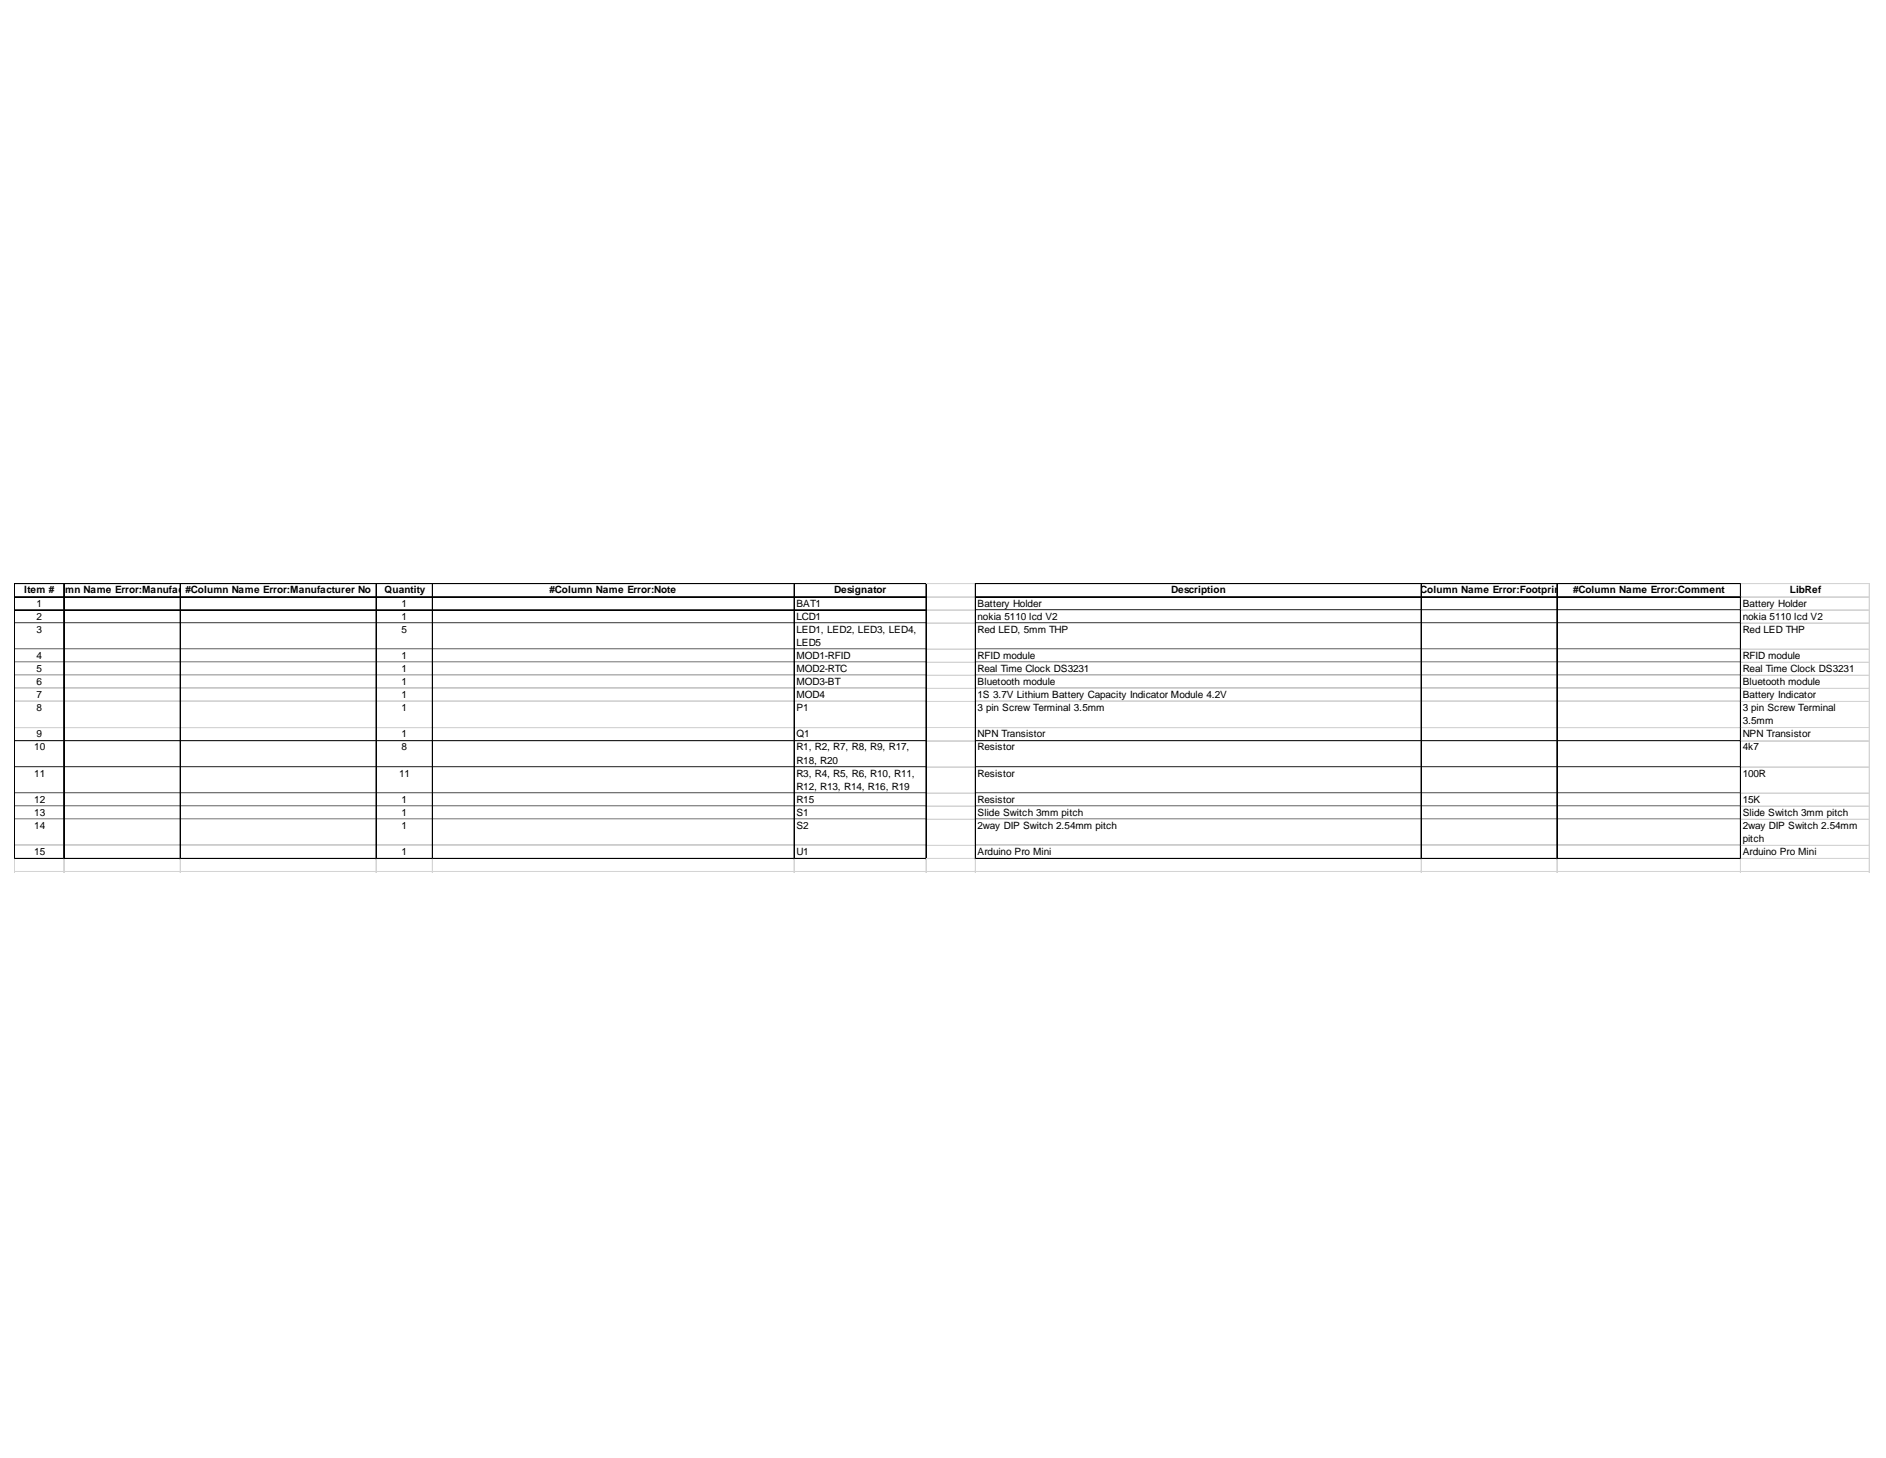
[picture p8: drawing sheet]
<svg xmlns="http://www.w3.org/2000/svg" width="279mm" height="216mm" viewBox="0 0 279 216" stroke-linecap="round" stroke-linejoin="round" font-family="sans-serif">
<defs><g id="words">
<g font-size="1.5">
<text x="3.6" y="87.9">Item olumn Name Error:Manufact#urerumn Name Error:Manufacturer No</text>
<text x="5.4" y="89.8">1</text>
<text x="5.5" y="87.9">#C#</text>
<text x="28.3" y="87.9">Col</text>
<text x="57" y="87.9">Quantity</text>
<text x="59.5" y="89.8">1</text>
<text x="81.4" y="87.9">#Column Name Error:Note</text>
<text x="118" y="89.8">BAT1</text>
<text x="123.6" y="87.9">Designator</text>
<text x="144.8" y="89.8">Battery Holder</text>
<text x="173.5" y="87.9">Description</text>
<text x="209.6" y="87.9">#Column Name Error:Footprint</text>
<text x="233" y="87.9">#Column Name Error:Comment</text>
<text x="258.2" y="89.8">Battery Holder</text>
<text x="265.1" y="87.9">LibRef</text>
<text x="5.4" y="91.8">2</text>
<text x="5.4" y="93.7">3</text>
<text x="59.5" y="91.8">1</text>
<text x="59.5" y="93.7">5</text>
<text x="118" y="91.8">LCD1</text>
<text x="118" y="93.7">LED1, LED2, LED3, LED4,</text>
<text x="118" y="95.6">LED5</text>
<text x="144.8" y="91.8">nokia 5110 lcd V2</text>
<text x="144.8" y="93.7">Red LED, 5mm THP</text>
<text x="258.2" y="91.8">nokia 5110 lcd V2</text>
<text x="258.2" y="93.7">Red LED THP</text>
<text x="5.4" y="97.6">4</text>
<text x="5.4" y="99.5">5</text>
<text x="5.4" y="101.4">6</text>
<text x="59.5" y="97.6">1</text>
<text x="59.5" y="99.5">1</text>
<text x="59.5" y="101.4">1</text>
<text x="118" y="97.6">MOD1-RFID</text>
<text x="118" y="99.5">MOD2-RTC</text>
<text x="118" y="101.4">MOD3-BT</text>
<text x="144.8" y="97.6">RFID module</text>
<text x="144.8" y="99.5">Real Time Clock DS3231</text>
<text x="144.8" y="101.4">Bluetooth module</text>
<text x="258.2" y="97.6">RFID module</text>
<text x="258.2" y="99.5">Real Time Clock DS3231</text>
<text x="258.2" y="101.4">Bluetooth module</text>
<text x="5.4" y="103.4">7</text>
<text x="5.4" y="105.3">8</text>
<text x="59.5" y="103.4">1</text>
<text x="59.5" y="105.3">1</text>
<text x="118" y="103.4">MOD4</text>
<text x="118" y="105.3">P1</text>
<text x="144.8" y="103.4">1S 3.7V Lithium Battery Capacity Indicator Module 4.2V</text>
<text x="144.8" y="105.3">3 pin Screw Terminal 3.5mm</text>
<text x="258.2" y="103.4">Battery Indicator</text>
<text x="258.2" y="105.3">3 pin Screw Terminal</text>
<text x="258.2" y="107.3">3.5mm</text>
<text x="5.1" y="111.1">10</text>
<text x="5.4" y="109.2">9</text>
<text x="59.5" y="109.2">1</text>
<text x="59.5" y="111.1">8</text>
<text x="118" y="109.2">Q1</text>
<text x="118" y="111.1">R1, R2, R7, R8, R9, R17,</text>
<text x="118" y="113.1">R18, R20</text>
<text x="144.8" y="109.2">NPN Transistor</text>
<text x="144.8" y="111.1">Resistor</text>
<text x="258.2" y="109.2">NPN Transistor</text>
<text x="258.2" y="111.1">4k7</text>
<text x="5.1" y="115">11</text>
<text x="5.1" y="118.9">12</text>
<text x="59.1" y="115">11</text>
<text x="59.5" y="118.9">1</text>
<text x="118" y="115">R3, R4, R5, R6, R10, R11,</text>
<text x="118" y="116.9">R12, R13, R14, R16, R19</text>
<text x="118" y="118.9">R15</text>
<text x="144.8" y="115">Resistor</text>
<text x="144.8" y="118.9">Resistor</text>
<text x="258.2" y="115">100R</text>
<text x="258.2" y="118.9">15K</text>
<text x="5.1" y="120.8">13</text>
<text x="5.1" y="122.8">14</text>
<text x="59.5" y="120.8">1</text>
<text x="59.5" y="122.8">1</text>
<text x="118" y="120.8">S1</text>
<text x="118" y="122.8">S2</text>
<text x="144.8" y="120.8">Slide Switch 3mm pitch</text>
<text x="144.8" y="122.8">2way DIP Switch 2.54mm pitch</text>
<text x="258.2" y="120.8">Slide Switch 3mm pitch</text>
<text x="258.2" y="122.8">2way DIP Switch 2.54mm</text>
<text x="258.2" y="124.7">pitch</text>
<text x="5.1" y="126.6">15</text>
<text x="59.5" y="126.6">1</text>
<text x="118" y="126.6">U1</text>
<text x="144.8" y="126.6">Arduino Pro Mini</text>
<text x="258.2" y="126.6">Arduino Pro Mini</text>
</g>
</g></defs>
<g fill="none" stroke="#000" stroke-width=".15">
<path d="M2.1 86.4v40.8M2.2 86.4v40.8M2.2 86.4h135.1M2.2 86.5h135.1M2.2 88.4h135.1M2.2 90.3h7.2M2.2 90.4h7.2M2.2 92.2h7.2M2.2 96.1h7.2M2.2 98h7.2M2.2 100h7.2M9.4 86.5v40.7"/>
<path d="M9.5 86.5v40.7M9.5 90.3h17.2M9.5 90.4h17.2M9.5 92.2h17.2M9.5 96.1h17.2M9.5 98h17.2M9.5 100h17.2M26.7 86.5v40.7M26.8 90.3h28.9M26.8 90.4h28.9M26.8 92.2h28.9M26.8 96.1h28.9"/>
<path d="M26.8 98h28.9M26.8 100h28.9M55.7 86.5v40.7M55.8 86.5v40.7M55.8 90.3h8.2M55.8 90.4h8.2M55.8 92.2h8.2M55.8 96.1h8.2M55.8 98h8.2M55.8 100h8.2M64 86.5v40.7M64.1 86.5v40.7"/>
<path d="M64.2 90.3h53.4M64.2 90.4h53.4M64.2 92.2h53.4M64.2 96.1h53.4M64.2 98h53.4M64.2 100h53.4M117.6 86.5v40.7M117.7 86.5v40.7M117.7 90.3h19.5M117.7 90.4h19.5M117.7 92.2h19.5M117.7 96.1h19.5"/>
<path d="M117.7 98h19.5M117.7 100h19.5M137.2 86.5v40.7M144.5 86.4v40.8M144.6 86.4h113.3M144.6 86.5h113.3M144.6 88.4h113.3M144.6 90.3h65.9M144.6 92.2h65.9M144.6 96.1h65.9M144.6 98h65.9M144.6 100h65.9"/>
<path d="M210.5 86.5v40.7M210.6 86.5v40.7M210.6 90.3h20M210.6 92.2h20M210.6 96.1h20M210.6 98h20M210.6 100h20M230.6 86.5v40.7M230.7 86.5v40.7M230.7 90.3h27.1M230.7 92.2h27.1M230.7 96.1h27.1"/>
<path d="M230.7 98h27.1M230.7 100h27.1M257.8 86.5v40.7M257.9 86.5v40.7M2.2 101.9h7.2M2.2 103.9h7.2M2.2 107.7h7.2M2.2 109.7h7.2M2.2 113.5h7.2M2.2 117.4h7.2M2.2 119.4h7.2M9.5 101.9h17.2"/>
<path d="M9.5 103.9h17.2M9.5 107.7h17.2M9.5 109.7h17.2M9.5 113.5h17.2M9.5 117.4h17.2M9.5 119.4h17.2M26.8 101.9h28.9M26.8 103.9h28.9M26.8 107.7h28.9M26.8 109.7h28.9M26.8 113.5h28.9M26.8 117.4h28.9"/>
<path d="M26.8 119.4h28.9M55.8 101.9h8.2M55.8 103.9h8.2M55.8 107.7h8.2M55.8 109.7h8.2M55.8 113.5h8.2M55.8 117.4h8.2M55.8 119.4h8.2M64.2 101.9h53.4M64.2 103.9h53.4M64.2 107.7h53.4M64.2 109.7h53.4"/>
<path d="M64.2 113.5h53.4M64.2 117.4h53.4M64.2 119.4h53.4M117.7 101.9h19.5M117.7 103.9h19.5M117.7 107.7h19.5M117.7 109.7h19.5M117.7 113.5h19.5M117.7 117.4h19.5M117.7 119.4h19.5M144.6 101.9h65.9M144.6 103.9h65.9"/>
<path d="M144.6 107.7h65.9M144.6 109.7h65.9M144.6 113.5h65.9M144.6 117.4h65.9M144.6 119.4h65.9M210.6 101.9h20M210.6 103.9h20M210.6 107.7h20M210.6 109.7h20M210.6 113.5h20M210.6 117.4h20M210.6 119.4h20"/>
<path d="M230.7 101.9h27.1M230.7 103.9h27.1M230.7 107.7h27.1M230.7 109.7h27.1M230.7 113.5h27.1M230.7 117.4h27.1M230.7 119.4h27.1M2.2 121.3h7.2M2.2 125.2h7.2M2.2 127.1h7.2M2.2 127.2h7.2M9.5 121.3h17.2"/>
<path d="M9.5 125.2h17.2M9.5 127.1h17.2M9.5 127.2h17.2M26.8 121.3h28.9M26.8 125.2h28.9M26.8 127.1h28.9M26.8 127.2h28.9M55.8 121.3h8.2M55.8 125.2h8.2M55.8 127.1h8.2M55.8 127.2h8.2M64.2 121.3h53.4"/>
<path d="M64.2 125.2h53.4M64.2 127.1h53.4M64.2 127.2h53.4M117.7 121.3h19.5M117.7 125.2h19.5M117.7 127.1h19.5M117.7 127.2h19.5M144.6 121.3h65.9M144.6 125.2h65.9M144.6 127.1h65.9M144.6 127.2h65.9M210.6 121.3h20"/>
<path d="M210.6 125.2h20M210.6 127.1h20M210.6 127.2h20M230.7 121.3h27.1M230.7 125.2h27.1M230.7 127.1h27.1M230.7 127.2h27.1"/>
</g>
<g fill="none" stroke="#d4d4d4" stroke-width=".15">
<path d="M2.2 92.3h7.2M2.2 96.2h7.2M2.2 98.1h7.2M9.5 92.3h17.2M9.5 96.2h17.2M9.5 98.1h17.2M26.8 92.3h28.9M26.8 96.2h28.9M26.8 98.1h28.9M55.8 92.3h8.2M55.8 96.2h8.2M55.8 98.1h8.2"/>
<path d="M64.2 92.3h53.4M64.2 96.2h53.4M64.2 98.1h53.4M117.7 92.3h19.5M117.7 96.2h19.5M117.7 98.1h19.5M137.3 86.4h7.2M137.3 86.5h7.2M137.3 88.4h7.2M137.3 90.3h7.2M137.3 90.4h7.2M137.3 92.3h7.2"/>
<path d="M137.3 92.2h7.2M137.3 96.2h7.2M137.3 96.1h7.2M137.3 98.1h7.2M137.3 98h7.2M137.3 100h7.2M144.6 90.4h65.9M144.6 92.3h65.9M144.6 96.2h65.9M144.6 98.1h65.9M210.6 90.4h20M210.6 92.3h20"/>
<path d="M210.6 96.2h20M210.6 98.1h20M230.7 90.4h27.1M230.7 92.3h27.1M230.7 96.2h27.1M230.7 98.1h27.1M2.2 100h7.2M2.2 102h7.2M2.2 103.9h7.2M2.2 107.8h7.2M2.2 109.7h7.2M2.2 113.6h7.2"/>
<path d="M2.2 117.5h7.2M2.2 119.4h7.2M9.5 100h17.2M9.5 102h17.2M9.5 103.9h17.2M9.5 107.8h17.2M9.5 109.7h17.2M9.5 113.6h17.2M9.5 117.5h17.2M9.5 119.4h17.2M26.8 100h28.9M26.8 102h28.9"/>
<path d="M26.8 103.9h28.9M26.8 107.8h28.9M26.8 109.7h28.9M26.8 113.6h28.9M26.8 117.5h28.9M26.8 119.4h28.9M55.8 100h8.2M55.8 102h8.2M55.8 103.9h8.2M55.8 107.8h8.2M55.8 109.7h8.2M55.8 113.6h8.2"/>
<path d="M55.8 117.5h8.2M55.8 119.4h8.2M64.2 100h53.4M64.2 102h53.4M64.2 103.9h53.4M64.2 107.8h53.4M64.2 109.7h53.4M64.2 113.6h53.4M64.2 117.5h53.4M64.2 119.4h53.4M117.7 100h19.5M117.7 102h19.5"/>
<path d="M117.7 103.9h19.5M117.7 107.8h19.5M117.7 109.7h19.5M117.7 113.6h19.5M117.7 117.5h19.5M117.7 119.4h19.5M137.3 102h7.2M137.3 101.9h7.2M137.3 103.9h7.2M137.3 107.8h7.2M137.3 107.7h7.2M137.3 109.7h7.2"/>
<path d="M137.3 113.6h7.2M137.3 113.5h7.2M137.3 117.5h7.2M137.3 117.4h7.2M137.3 119.4h7.2M144.6 100h65.9M144.6 102h65.9M144.6 103.9h65.9M144.6 107.8h65.9M144.6 109.7h65.9M144.6 113.6h65.9M144.6 117.5h65.9"/>
<path d="M144.6 119.4h65.9M210.6 100h20M210.6 102h20M210.6 103.9h20M210.6 107.8h20M210.6 109.7h20M210.6 113.6h20M210.6 117.5h20M210.6 119.4h20M230.7 100h27.1M230.7 102h27.1M230.7 103.9h27.1"/>
<path d="M230.7 107.8h27.1M230.7 109.7h27.1M230.7 113.6h27.1M230.7 117.5h27.1M230.7 119.4h27.1M2.1 127.2v2M2.2 121.4h7.2M2.2 125.2h7.2M9.5 121.4h17.2M9.5 125.2h17.2M26.8 121.4h28.9M26.8 125.2h28.9"/>
<path d="M55.8 121.4h8.2M55.8 125.2h8.2M64.2 121.4h53.4M64.2 125.2h53.4M117.7 121.4h19.5M117.7 125.2h19.5M137.3 121.4h7.2M137.3 121.3h7.2M137.3 125.2h7.2M137.3 127.1h7.2M137.3 127.2h7.2M144.6 121.4h65.9"/>
<path d="M144.6 125.2h65.9M210.6 121.4h20M210.6 125.2h20M230.7 121.4h27.1M230.7 125.2h27.1"/>
</g>
<path d="M2.1 127.2h.1v2h-.1z" fill="#d4d4d4"/>
<path d="M9.4 127.2v2" fill="none" stroke="#d4d4d4" stroke-width=".15"/>
<path d="M9.4 127.2h.1v2h-.1z" fill="#d4d4d4"/>
<path d="M26.7 127.2v2" fill="none" stroke="#d4d4d4" stroke-width=".15"/>
<path d="M26.7 127.2h.1v2h-.1z" fill="#d4d4d4"/>
<path d="M55.7 127.2v2" fill="none" stroke="#d4d4d4" stroke-width=".15"/>
<path d="M55.7 127.2h.1v2h-.1z" fill="#d4d4d4"/>
<path d="M64 127.2v2" fill="none" stroke="#d4d4d4" stroke-width=".15"/>
<path d="M64 127.2h.2v2h-.2z" fill="#d4d4d4"/>
<path d="M117.6 127.2v2" fill="none" stroke="#d4d4d4" stroke-width=".15"/>
<path d="M117.6 127.2h.1v2h-.1z" fill="#d4d4d4"/>
<path d="M137.2 127.2v2" fill="none" stroke="#d4d4d4" stroke-width=".15"/>
<path d="M137.2 127.2h.1v2h-.1z" fill="#d4d4d4"/>
<path d="M144.5 127.2v2" fill="none" stroke="#d4d4d4" stroke-width=".15"/>
<path d="M144.5 127.2h.1v2h-.1z" fill="#d4d4d4"/>
<path d="M210.5 127.2v2" fill="none" stroke="#d4d4d4" stroke-width=".15"/>
<path d="M210.5 127.2h.1v2h-.1z" fill="#d4d4d4"/>
<path d="M230.6 127.2v2" fill="none" stroke="#d4d4d4" stroke-width=".15"/>
<path d="M230.6 127.2h.1v2h-.1z" fill="#d4d4d4"/>
<path d="M257.8 127.2v2" fill="none" stroke="#d4d4d4" stroke-width=".15"/>
<path d="M257.8 127.2h.1v2h-.1z" fill="#d4d4d4"/>
<g fill="none" stroke="#d4d4d4" stroke-width=".15">
<path d="M257.9 86.4h19.2M257.9 86.5h19.2M257.9 88.4h19.2M257.9 90.3h19.2M257.9 90.4h19.2M257.9 92.2h19.2M257.9 92.3h19.2M257.9 96.1h19.2M257.9 96.2h19.2M257.9 98h19.2M257.9 98.1h19.2M257.9 100h19.2"/>
<path d="M276.9 86.4v42.8M277 86.4v42.8M257.9 101.9h19.2M257.9 102h19.2M257.9 103.9h19.2M257.9 107.7h19.2M257.9 107.8h19.2M257.9 109.7h19.2M257.9 113.5h19.2M257.9 113.6h19.2M257.9 117.4h19.2M257.9 117.5h19.2"/>
<path d="M257.9 119.4h19.2M2.1 129h275M2.1 129.1h275M257.9 121.3h19.2M257.9 121.4h19.2M257.9 125.2h19.2M257.9 127.1h19.2M257.9 127.2h19.2"/>
</g>
<use href="#words"/>
</svg>
